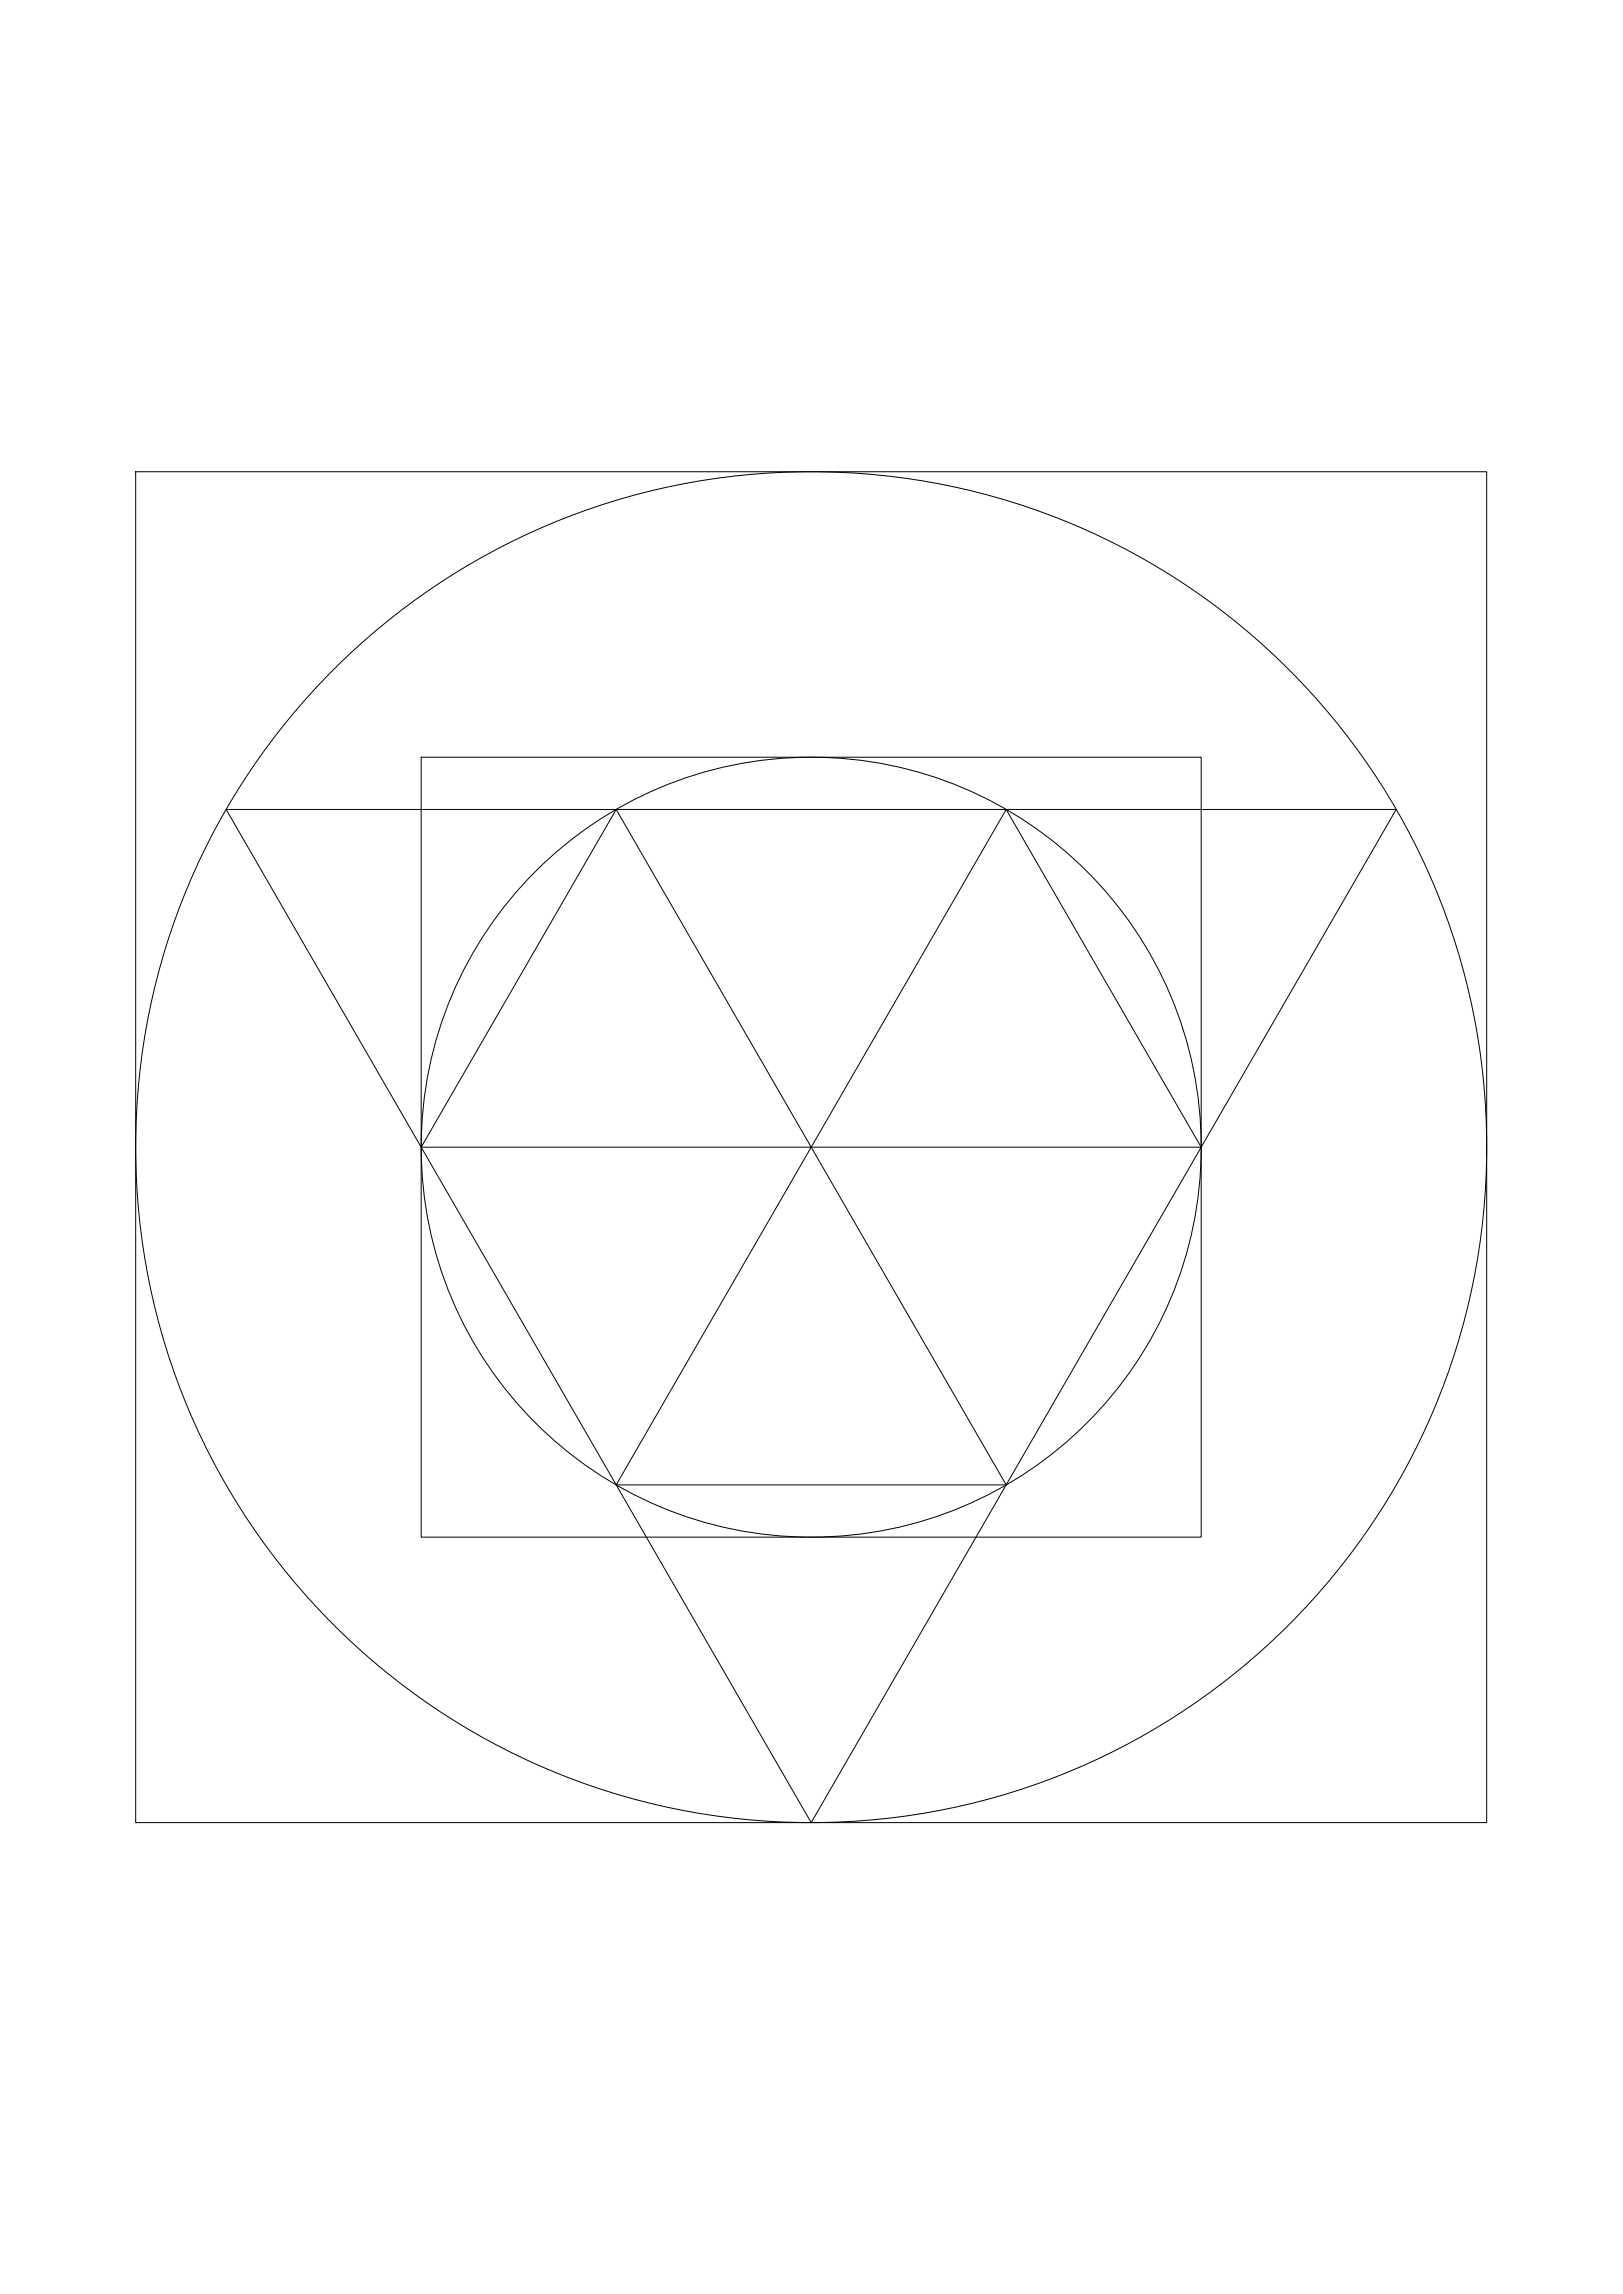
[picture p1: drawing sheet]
<svg xmlns="http://www.w3.org/2000/svg" width="841mm" height="1189mm" viewBox="0 0 841 1189" stroke-linecap="round" stroke-linejoin="round" font-family="sans-serif">
<!-- layer: 0 -->
<g fill="none" stroke="#000" stroke-width=".52">
<path d="M12 18h.1M828 18h.1M70 244h700v701h-700zM218 392h404v405h-404zM117 420l101 175 101-175h404l-101 175-101-175-101 175-101-175zM218 595h202l-101 175zM420 595h202l-101 175zM319 770h202l-101 175zM12 1171h.1M828 1171h.1"/>
<circle cx="420" cy="595" r="350"/>
<circle cx="420" cy="595" r="202"/>
</g>
</svg>
